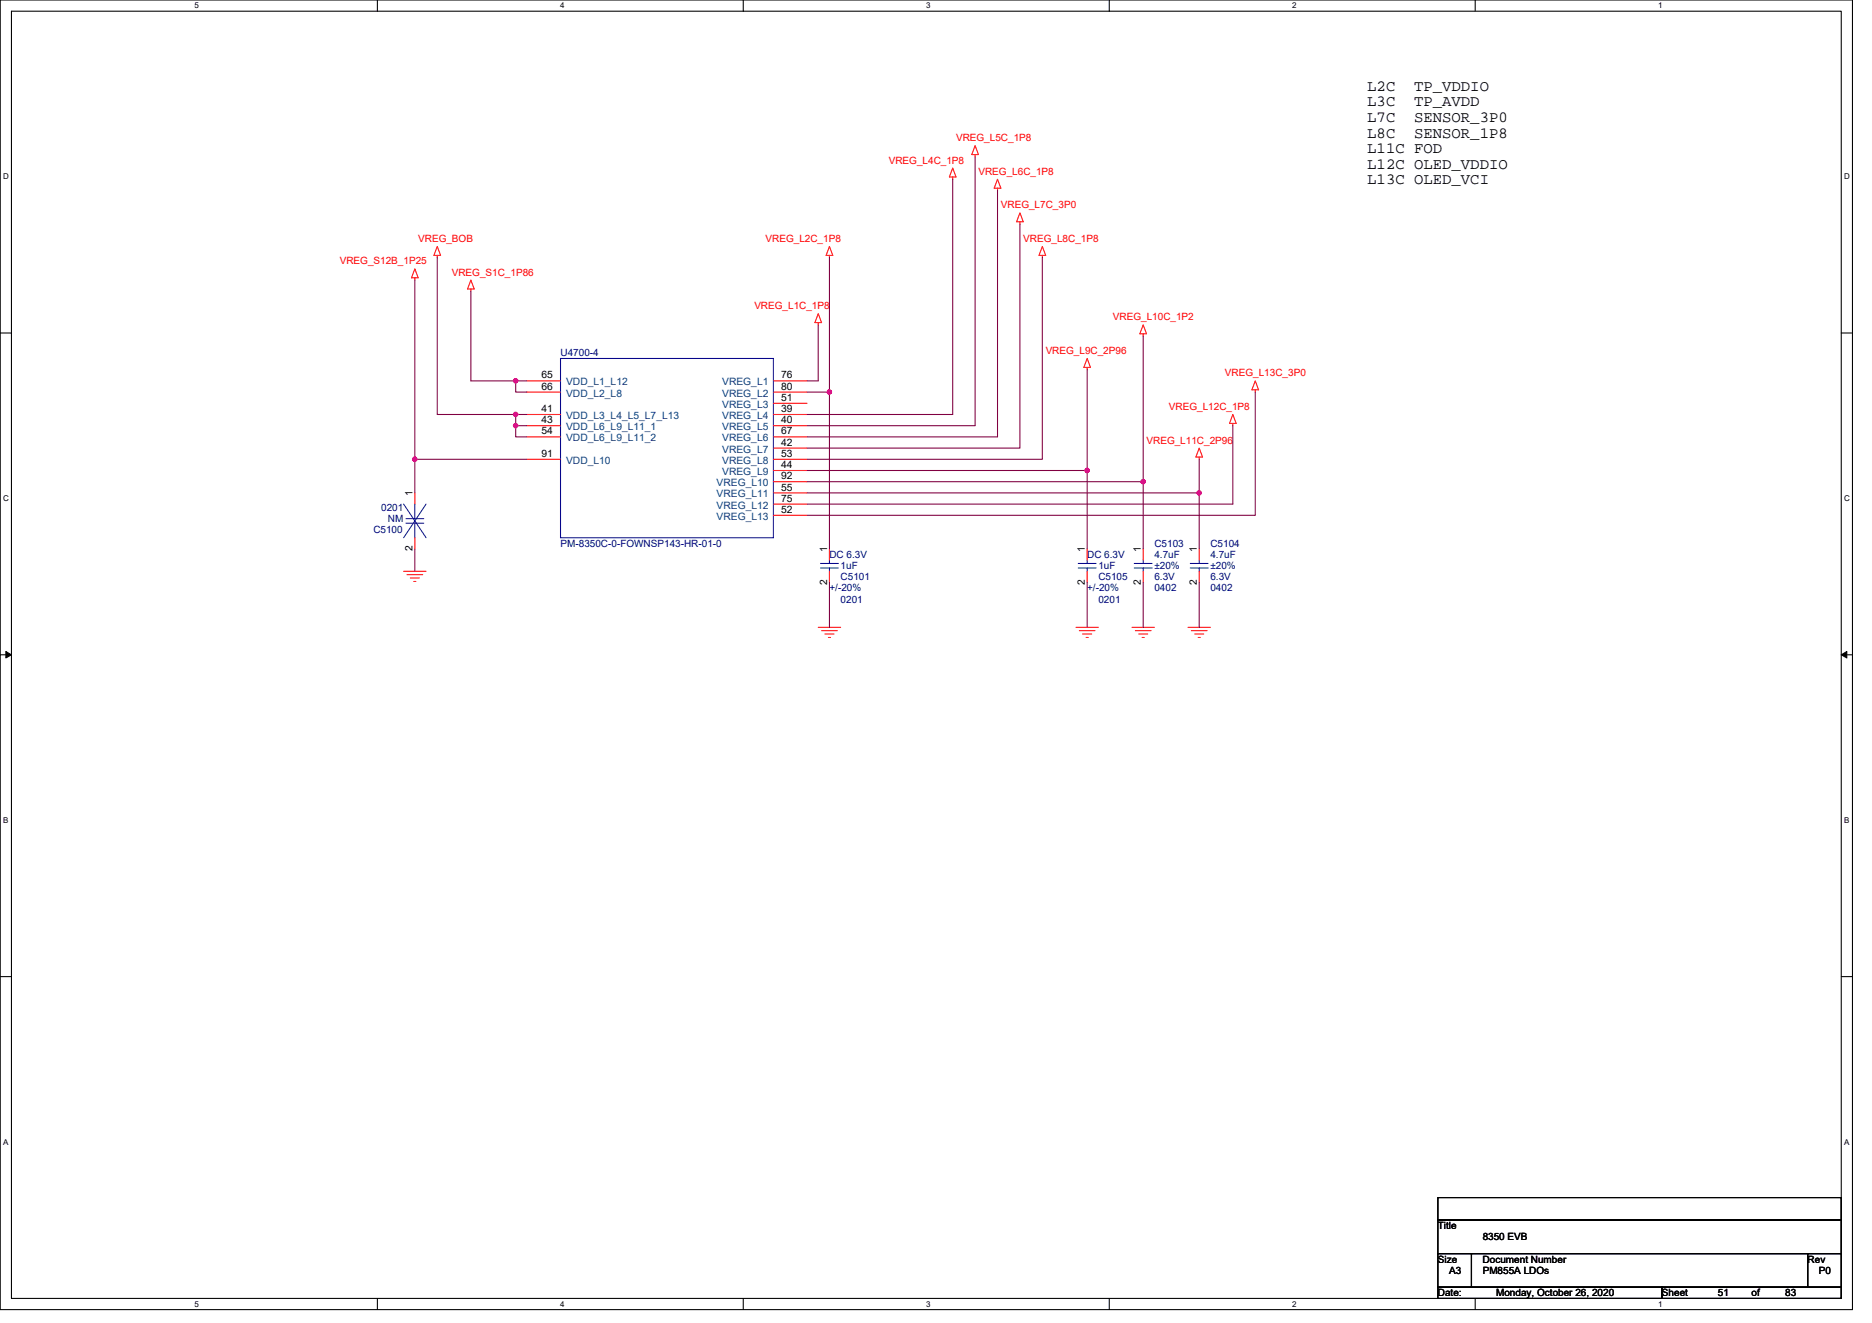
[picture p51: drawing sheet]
<svg xmlns="http://www.w3.org/2000/svg" width="297mm" height="210mm" viewBox="0 0 297 210" stroke-linecap="round" stroke-linejoin="round" font-family="sans-serif">
<defs><g id="words">
<g font-size="2.5">
<text x="217" y="14.4">L2C</text>
<text x="217" y="16.9">L3C</text>
<text x="224.4" y="14.4">TP_VDDIO</text>
<text x="224.4" y="16.9">TP_AVDD</text>
<text x="217" y="19.4">L7C</text>
<text x="217" y="21.8">L8C</text>
<text x="224.4" y="19.4">SENSOR_3P0</text>
<text x="224.4" y="21.8">SENSOR_1P8</text>
<text x="217" y="24.3">L11C FOD</text>
<text x="217" y="26.8">L12C OLED_VDDIO</text>
<text x="217" y="29.3">L13C OLED_VCI</text>
</g>
<g font-size="1.6" fill="#f00">
<text x="151.7" y="22.4">VREG_L5C_1P8</text>
<text x="141" y="26">VREG_L4C_1P8</text>
<text x="155.3" y="27.7">VREG_L6C_1P8</text>
<text x="158.8" y="33.1">VREG_L7C_3P0</text>
<text x="53.9" y="42">VREG_S12B_1P25</text>
<text x="66.4" y="38.4">VREG_BOB</text>
<text x="121.5" y="38.4">VREG_L2C_1P8</text>
<text x="162.4" y="38.4">VREG_L8C_1P8</text>
<text x="71.7" y="43.7">VREG_S1C_1P86</text>
<text x="119.7" y="49.1">VREG_L1C_1P8</text>
<text x="176.6" y="50.8">VREG_L10C_1P2</text>
<text x="165.9" y="56.2">VREG_L9C_2P96</text>
<text x="194.4" y="59.7">VREG_L13C_3P0</text>
<text x="185.5" y="65.1">VREG_L12C_1P8</text>
<text x="181.9" y="70.4">VREG_L11C_2P96</text>
</g>
<g font-size="1.6" fill="#000080">
<text x="88.9" y="56.5">U4700-4</text>
<text x="60.5" y="81.1">0201</text>
<text x="61.5" y="82.8">NM</text>
<text x="59.2" y="84.6">C5100</text>
<text x="88.9" y="86.8">PM-8350C-0-FOWNSP143-HR-01-0</text>
<text x="131.6" y="88.5">DC 6.3V</text>
<text x="172.5" y="88.5">DC 6.3V</text>
<text x="183.2" y="86.8">C5103</text>
<text x="183.2" y="88.5">4.7uF</text>
<text x="192.1" y="86.8">C5104</text>
<text x="192.1" y="88.5">4.7uF</text>
<text x="131.6" y="93.9">+/-20%</text>
<text x="133.4" y="92.1">C5101</text>
<text x="133.4" y="90.3">1uF</text>
<text x="133.4" y="95.7">0201</text>
<text x="172.5" y="93.9">+/-20%</text>
<text x="174.3" y="92.1">C5105</text>
<text x="174.3" y="90.3">1uF</text>
<text x="174.3" y="95.7">0201</text>
<text x="183.2" y="93.9">0402</text>
<text x="183.2" y="92.1">6.3V</text>
<text x="183.2" y="90.3">±20%</text>
<text x="192.1" y="93.9">0402</text>
<text x="192.1" y="92.1">6.3V</text>
<text x="192.1" y="90.3">±20%</text>
</g>
<g font-size="1.6">
<text x="85.9" y="60.1">65</text>
<text x="85.9" y="61.8">66</text>
<text x="85.9" y="65.4">41</text>
<text x="124" y="60.1">76</text>
<text x="124" y="61.8">80</text>
<text x="124" y="63.6">51</text>
<text x="124" y="65.4">39</text>
<text x="85.9" y="67.2">43</text>
<text x="85.9" y="69">54</text>
<text x="124" y="67.2">40</text>
<text x="124" y="69">67</text>
<text x="124" y="70.7">42</text>
<text x="85.9" y="72.5">91</text>
<text x="124" y="72.5">53</text>
<text x="124" y="74.3">44</text>
<text x="124" y="76.1">92</text>
<text x="124" y="77.9">55</text>
<text x="65.4" y="78.8" transform="rotate(-90 65.4 78.8)">1</text>
<text x="124" y="79.6">75</text>
<text x="124" y="81.4">52</text>
<text x="65.4" y="87.5" transform="rotate(-90 65.4 87.5)">2</text>
<text x="131.2" y="87.7" transform="rotate(-90 131.2 87.7)">1</text>
<text x="172.1" y="87.7" transform="rotate(-90 172.1 87.7)">1</text>
<text x="181" y="87.7" transform="rotate(-90 181 87.7)">1</text>
<text x="189.9" y="87.7" transform="rotate(-90 189.9 87.7)">1</text>
<text x="131.2" y="92.8" transform="rotate(-90 131.2 92.8)">2</text>
<text x="172.1" y="92.8" transform="rotate(-90 172.1 92.8)">2</text>
<text x="181" y="92.8" transform="rotate(-90 181 92.8)">2</text>
<text x="189.9" y="92.8" transform="rotate(-90 189.9 92.8)">2</text>
<text x="228.1" y="195.1">Title</text>
<text x="235.3" y="196.8">8350 EVB</text>
<text x="228.1" y="200.4">Size</text>
<text x="229.9" y="202.2">A3</text>
<text x="235.3" y="200.4">Document Number</text>
<text x="235.3" y="202.2">PM855A LDOs</text>
<text x="286.8" y="200.4">Rev</text>
<text x="288.6" y="202.2">P0</text>
<text x="228.1" y="205.7">Date:</text>
<text x="237.4" y="205.7">Monday, October 26, 2020</text>
<text x="263.7" y="205.7">Sheet</text>
<text x="272.6" y="205.7">51</text>
<text x="277.9" y="205.7">of</text>
<text x="283.3" y="205.7">83</text>
</g>
<g font-size="1.6" fill="#004080">
<text x="89.8" y="61.2">VDD_L1_L12</text>
<text x="89.8" y="62.9">VDD_L2_L8</text>
<text x="114.6" y="61.2">VREG_L1</text>
<text x="114.6" y="62.9">VREG_L2</text>
<text x="114.6" y="64.7">VREG_L3</text>
<text x="89.8" y="66.5">VDD_L3_L4_L5_L7_L13</text>
<text x="89.8" y="68.3">VDD_L6_L9_L11_1</text>
<text x="89.8" y="70.1">VDD_L6_L9_L11_2</text>
<text x="114.6" y="66.5">VREG_L4</text>
<text x="114.6" y="68.3">VREG_L5</text>
<text x="114.6" y="70.1">VREG_L6</text>
<text x="114.6" y="71.8">VREG_L7</text>
<text x="89.8" y="73.6">VDD_L10</text>
<text x="113.7" y="77.2">VREG_L10</text>
<text x="114.6" y="73.6">VREG_L8</text>
<text x="114.6" y="75.4">VREG_L9</text>
<text x="113.7" y="79">VREG_L11</text>
<text x="113.7" y="80.7">VREG_L12</text>
<text x="113.7" y="82.5">VREG_L13</text>
</g>
<g font-size="1.3">
<text x="30.8" y="1.3">5</text>
<text x="88.9" y="1.3">4</text>
<text x="147" y="1.3">3</text>
<text x="205" y="1.3">2</text>
<text x="263.1" y="1.3">1</text>
<text x=".5" y="28.4">D</text>
<text x="292.6" y="28.4">D</text>
<text x=".5" y="79.5">C</text>
<text x="292.6" y="79.5">C</text>
<text x=".5" y="130.6">B</text>
<text x="292.6" y="130.6">B</text>
<text x=".5" y="181.7">A</text>
<text x="292.6" y="181.7">A</text>
<text x="30.8" y="207.4">5</text>
<text x="88.9" y="207.4">4</text>
<text x="147" y="207.4">3</text>
<text x="205" y="207.4">2</text>
<text x="263.1" y="207.4">1</text>
</g>
</g></defs>
<path d="M0 0h293.9v207.9h-293.9zM1.8 1.8h290.4v204.3h-290.4z" fill="none" stroke="#000" stroke-width=".17"/>
<g fill="#fff">
<path d="M30.8 .2h.7v1.4h-.7z"/>
<path d="M30.8 206.3h.7v1.4h-.7z"/>
</g>
<path d="M59.9 0v1.8M59.9 206.1v1.8" fill="none" stroke="#000" stroke-width=".17"/>
<g fill="#fff">
<path d="M88.9 .2h.7v1.4h-.7z"/>
<path d="M88.9 206.3h.7v1.4h-.7z"/>
</g>
<path d="M117.9 0v1.8M117.9 206.1v1.8" fill="none" stroke="#000" stroke-width=".17"/>
<g fill="#fff">
<path d="M147 .2h.7v1.4h-.7z"/>
<path d="M147 206.3h.7v1.4h-.7z"/>
</g>
<path d="M176 0v1.8M176 206.1v1.8" fill="none" stroke="#000" stroke-width=".17"/>
<g fill="#fff">
<path d="M205 .2h.7v1.4h-.7z"/>
<path d="M205 206.3h.7v1.4h-.7z"/>
</g>
<path d="M234.1 0v1.8M234.1 206.1v1.8" fill="none" stroke="#000" stroke-width=".17"/>
<g fill="#fff">
<path d="M263.1 .2h.7v1.4h-.7z"/>
<path d="M263.1 206.3h.7v1.4h-.7z"/>
<path d="M.5 27.3h.9v1.4h-.9z"/>
<path d="M292.6 27.3h.9v1.4h-.9z"/>
<path d="M.5 78.4h.9v1.4h-.9z"/>
<path d="M292.6 78.4h.9v1.4h-.9z"/>
</g>
<path d="M0 52.9h1.8M292.2 52.9h1.7" fill="none" stroke="#000" stroke-width=".17"/>
<g fill="#fff">
<path d="M.5 129.5h.8v1.4h-.8z"/>
<path d="M292.6 129.5h.9v1.4h-.9z"/>
</g>
<path d="M0 103.9h1.8M292.2 103.9h1.7" fill="none" stroke="#000" stroke-width=".17"/>
<path d="M.9 103.4l.9 .5-.9 .5zM292.2 103.9l.8-.5v1z" fill="#000" stroke="#000" stroke-width=".16"/>
<g fill="#fff">
<path d="M.5 180.5h.8v1.4h-.8z"/>
<path d="M292.6 180.5h.9v1.4h-.9z"/>
</g>
<path d="M0 155h1.8M292.2 155h1.7M228.2 190.1h64v3.5h-64zM228.2 193.6h64v5.4h-64zM228.2 199h5.3v5.3h-5.3zM233.5 199h53.3v5.3h-53.3zM286.8 199h5.4v5.3h-5.4zM228.2 204.3h35.5v1.8h-35.5zM263.7 204.3h28.5v1.8h-28.5z" fill="none" stroke="#000" stroke-width=".17"/>
<g fill="none" stroke="#f00" stroke-width=".17">
<path d="M69.4 39.1l.5 1.4h-1zM131.6 39.1l.5 1.4h-1zM151.2 26.7l.5 1.4h-1.1zM151.2 28.1v.3M154.7 23.1l.6 1.4h-1.1zM154.7 24.5v.4M158.3 28.4l.5 1.5h-1zM158.3 29.9v.3M161.8 33.8l.6 1.4h-1.1zM161.8 35.2v.4M165.4 39.1l.5 1.4h-1zM65.8 42.7l.6 1.4h-1.1z"/>
<path d="M65.8 44.1v.4M69.4 40.5v.4M74.7 44.5l.5 1.4h-1zM74.7 45.9v.3M129.8 49.8l.6 1.4h-1.1zM129.8 51.2v.4M131.6 40.5v.4M165.4 40.5v.4M172.5 56.9l.5 1.4h-1zM172.5 58.3v.4M181.4 51.6l.5 1.4h-1zM181.4 53v.3"/>
<path d="M65.8 78.2v1.8M83.6 60.5h5.3M83.6 62.2h5.3M83.6 65.8h5.3M83.6 67.6h5.3M83.6 69.3h5.3M83.6 72.9h5.3M122.7 60.5h5.4M122.7 62.2h5.4M122.7 64h5.4M122.7 65.8h5.4M122.7 67.6h5.4"/>
<path d="M122.7 69.3h5.4M122.7 71.1h5.4M122.7 72.9h5.4M122.7 74.7h5.4M122.7 76.5h5.4M122.7 78.2h5.4M190.3 71.1l.5 1.4h-1zM190.3 72.5v.4M195.6 65.8l.5 1.4h-1zM195.6 67.2v.4M199.2 60.5l.5 1.4h-1.1zM199.2 61.9v.3"/>
<path d="M64 90.7h3.6M64.6 91.2h2.5M65.1 91.7h1.4M65.7 92.3h.3M65.8 85.3v1.8M122.7 80h5.4M122.7 81.8h5.4M129.8 99.6h3.6M131.6 87.1v1.8M131.6 90.7v1.8M170.7 99.6h3.6M172.5 87.1v1.8"/>
<path d="M172.5 90.7v1.8M179.6 99.6h3.6M181.4 87.1v1.8M181.4 90.7v1.8M188.5 99.6h3.6M190.3 87.1v1.8M190.3 90.7v1.8M130.4 100.1h2.5M130.9 100.6h1.4M131.4 101.2h.4M171.3 100.1h2.5M171.8 100.6h1.4"/>
<path d="M172.3 101.2h.4M180.1 100.1h2.5M180.7 100.6h1.4M181.2 101.2h.4M189 100.1h2.5M189.6 100.6h1.4M190.1 101.2h.4"/>
</g>
<g fill="none" stroke="#00f" stroke-width=".17">
<path d="M88.9 56.9h33.8v28.4h-33.8zM64 80l3.6 5.3M64.4 82.3h2.8M64.4 83h2.8M65.8 80v2.3M65.8 83v2.3M67.6 80l-3.6 5.3M130.2 89.4h2.8M130.2 90.1h2.8M131.6 88.9v.5M131.6 90.1v.6M171.1 89.4h2.8"/>
<path d="M171.1 90.1h2.8M172.5 88.9v.5M172.5 90.1v.6M180 89.4h2.8M180 90.1h2.8M181.4 88.9v.5M181.4 90.1v.6M188.9 89.4h2.8M188.9 90.1h2.8M190.3 88.9v.5M190.3 90.1v.6"/>
</g>
<g fill="none" stroke="#800040" stroke-width=".17">
<path d="M151.2 28.4v37.4h-23.1M154.7 24.9v42.7h-26.6M158.3 30.2v39.1h-30.2M161.8 35.6v35.5h-33.7M65.8 44.5v28.4h17.8M69.4 40.9v24.9h12.4M74.7 46.2v14.3h7.1M129.8 51.6v8.9h-1.7M131.6 40.9v21.3M165.4 40.9v32h-37.3M172.5 58.7v16M181.4 53.3v23.2"/>
<path d="M65.8 72.9v5.3M81.8 65.8v1.8h1.8M81.8 67.6v1.7h1.8M81.8 60.5v1.7h1.8M81.8 60.5h1.8M81.8 65.8h1.8M128.1 78.2h62.2M128.1 76.5h53.3M128.1 62.2h3.5v24.9M128.1 74.7h44.4M172.5 74.7v12.4M181.4 76.5v10.6"/>
<path d="M190.3 78.2v8.9M190.3 72.9v5.3M195.6 67.6v12.4h-67.5M199.2 62.2v19.6h-71.1M65.8 87.1v3.6M131.6 92.5v7.1M172.5 92.5v7.1M181.4 92.5v7.1M190.3 92.5v7.1"/>
</g>
<g fill="#f0f" stroke="#f0f" stroke-width=".17">
<circle cx="81.8" cy="60.4" r=".35"/>
<circle cx="181.4" cy="76.4" r=".35"/>
<circle cx="190.3" cy="78.2" r=".35"/>
<circle cx="81.8" cy="65.8" r=".35"/>
<circle cx="81.8" cy="67.6" r=".35"/>
<circle cx="65.8" cy="72.9" r=".35"/>
<circle cx="131.6" cy="62.2" r=".35"/>
<circle cx="172.5" cy="74.7" r=".35"/>
</g>
<use href="#words"/>
</svg>
